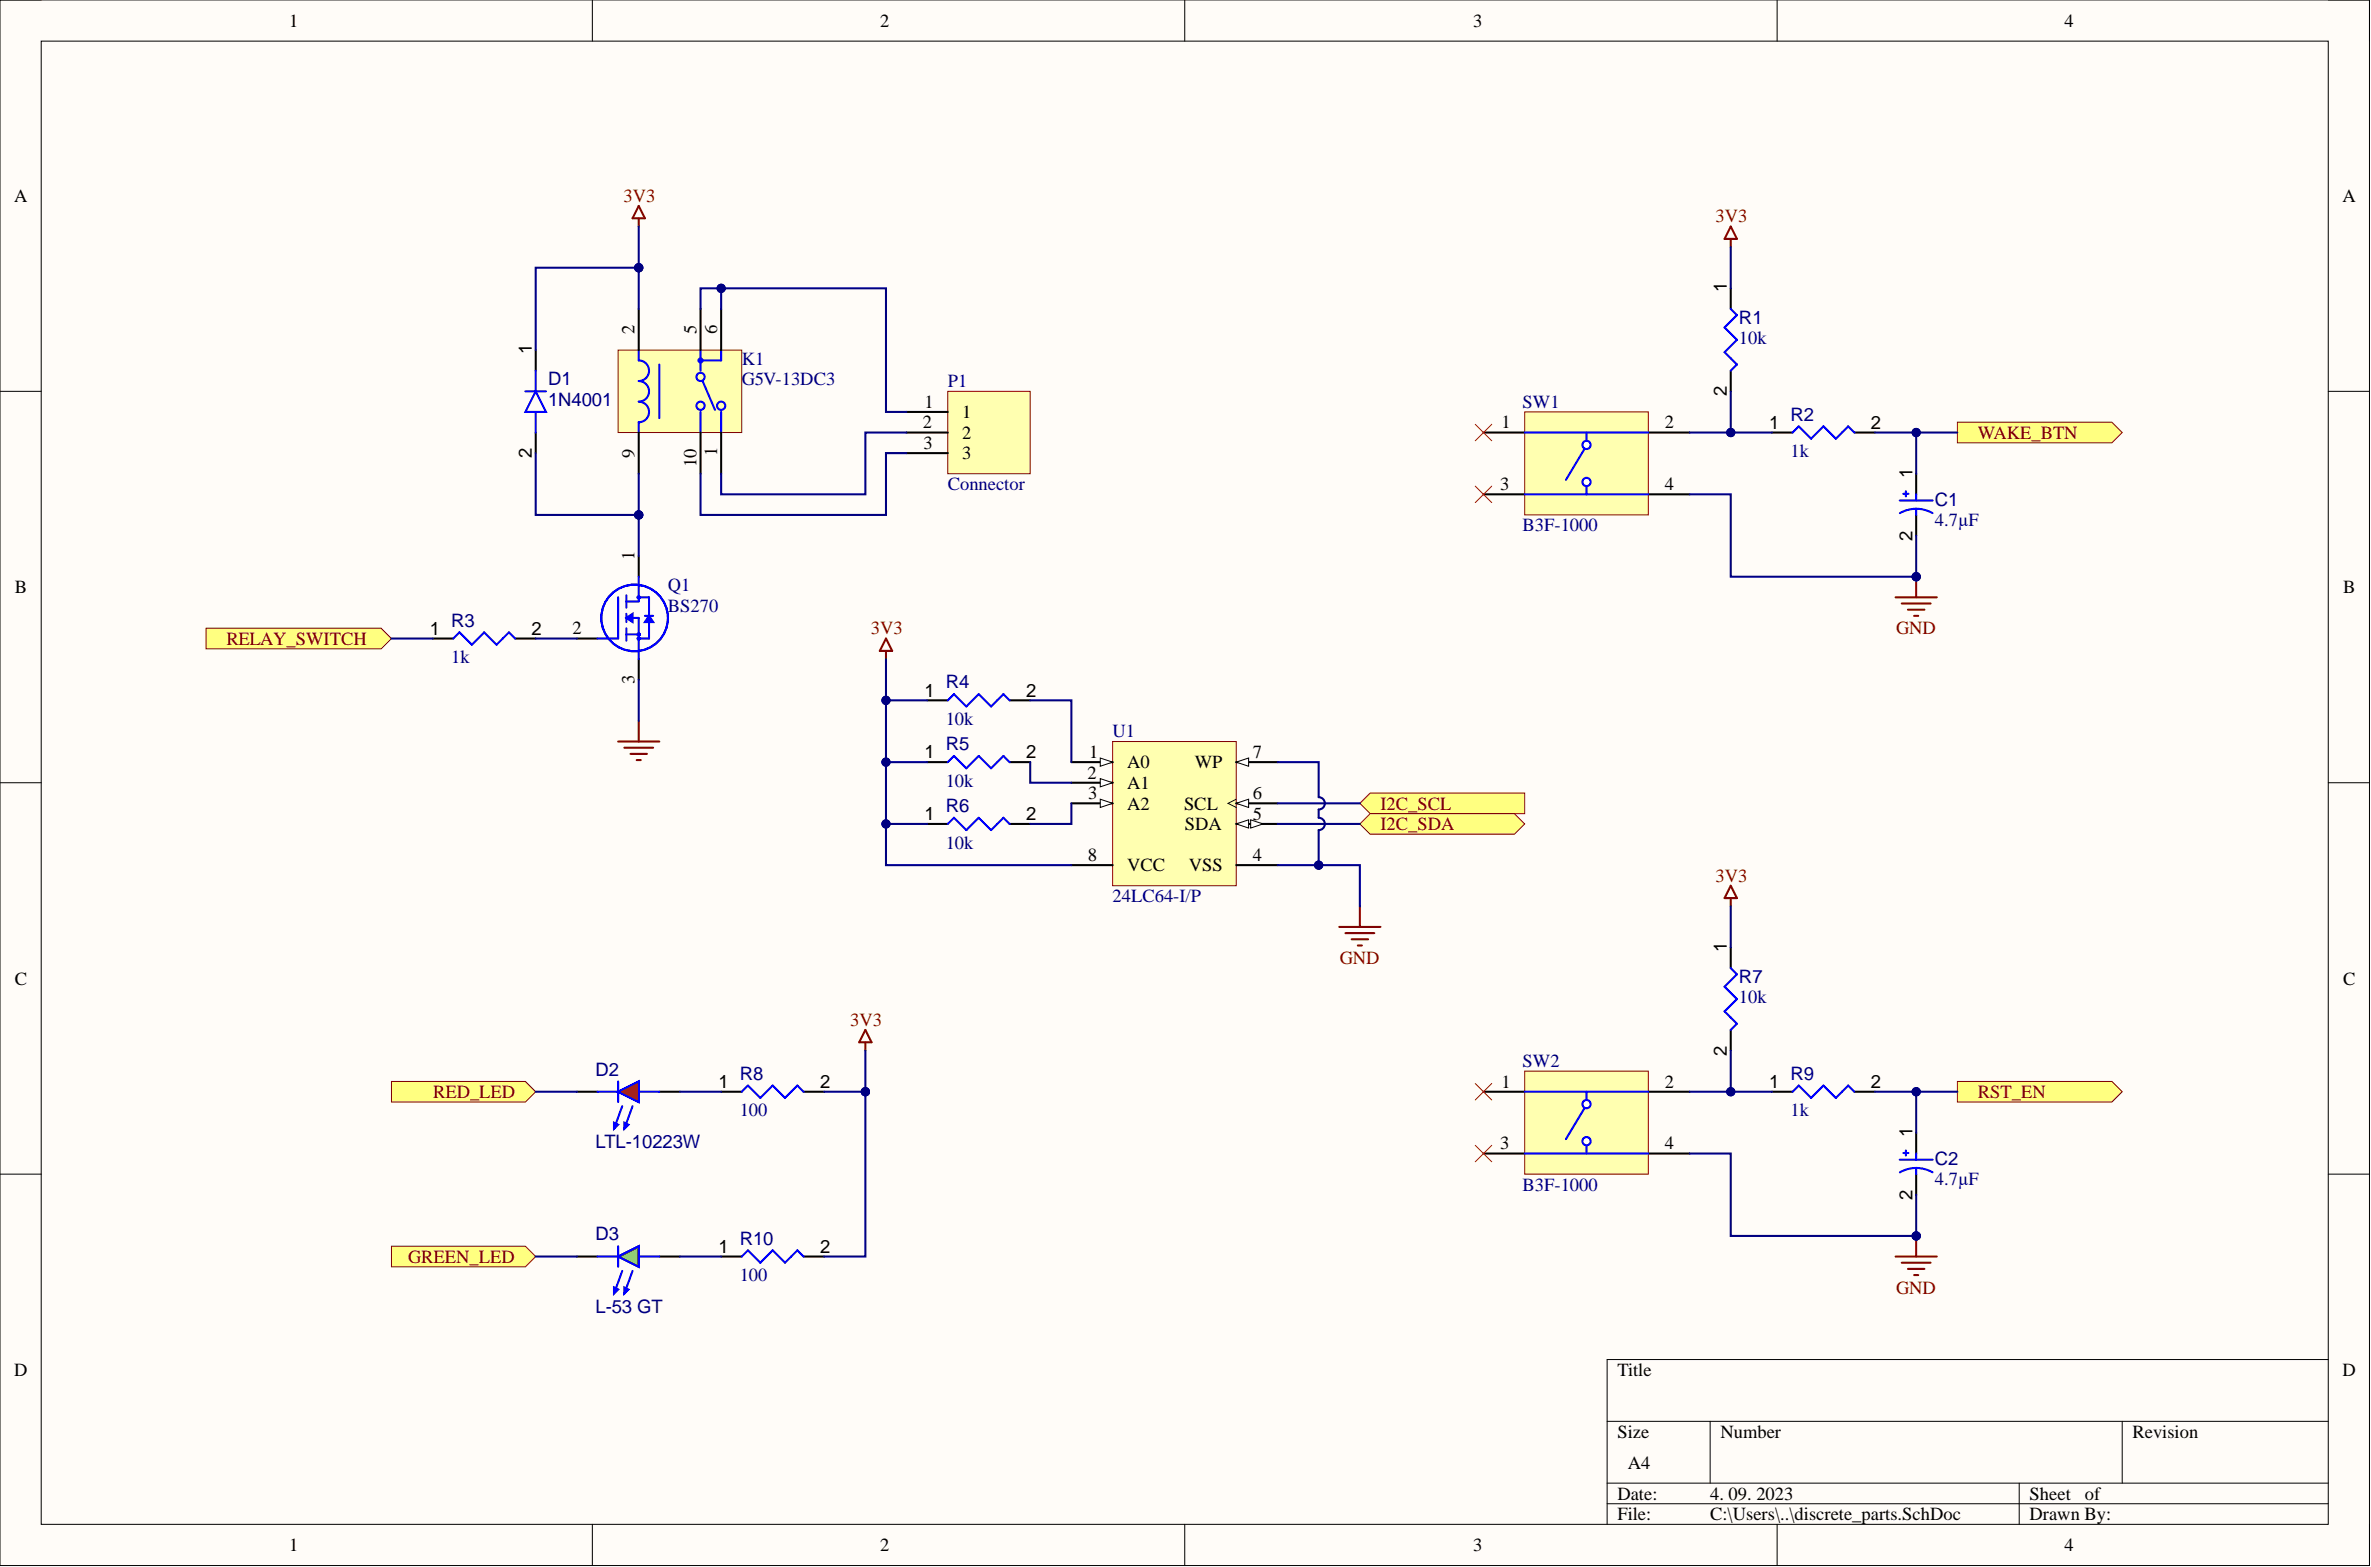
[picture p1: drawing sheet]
<svg xmlns="http://www.w3.org/2000/svg" width="292mm" height="193mm" viewBox="0 0 292 193" stroke-linecap="round" stroke-linejoin="round" font-family="sans-serif">
<defs><g id="words">
<g font-size="2.3">
<text x="35.6" y="3.3">1</text>
<text x="108.4" y="3.3">2</text>
<text x="181.5" y="3.3">3</text>
<text x="254.3" y="3.3">4</text>
<text x="1.7" y="24.9">A</text>
<text x="288.6" y="24.9">A</text>
<text x="78.2" y="41.1" transform="rotate(-90 78.2 41.1)">2</text>
<text x="85.8" y="41.1" transform="rotate(-90 85.8 41.1)">5</text>
<text x="88.3" y="41.1" transform="rotate(-90 88.3 41.1)">6</text>
<text x="212.8" y="36" transform="rotate(-90 212.8 36)">1</text>
<text x="65.5" y="43.6" transform="rotate(-90 65.5 43.6)">1</text>
<text x="113.7" y="52.8">2</text>
<text x="113.9" y="50.2">1</text>
<text x="118.5" y="51.5">1</text>
<text x="185" y="52.8">1</text>
<text x="205.1" y="52.8">2</text>
<text x="212.8" y="48.8" transform="rotate(-90 212.8 48.8)">2</text>
<text x="218" y="52.8">1</text>
<text x="230.5" y="52.8">2</text>
<text x="65.5" y="56.4" transform="rotate(-90 65.5 56.4)">2</text>
<text x="78.2" y="56.4" transform="rotate(-90 78.2 56.4)">9</text>
<text x="85.8" y="57.5" transform="rotate(-90 85.8 57.5)">10</text>
<text x="88.3" y="56.1" transform="rotate(-90 88.3 56.1)">1</text>
<text x="113.8" y="55.3">3</text>
<text x="118.5" y="54">2</text>
<text x="118.5" y="56.6">3</text>
<text x="235.6" y="58.8" transform="rotate(-90 235.6 58.8)">1</text>
<text x="184.8" y="60.4">3</text>
<text x="205.1" y="60.4">4</text>
<text x="78.2" y="69" transform="rotate(-90 78.2 69)">1</text>
<text x="235.6" y="66.6" transform="rotate(-90 235.6 66.6)">2</text>
<text x="1.8" y="73.1">B</text>
<text x="288.7" y="73.1">B</text>
<text x="53" y="78.2">1</text>
<text x="65.5" y="78.2">2</text>
<text x="70.5" y="78.1">2</text>
<text x="78.2" y="84.2" transform="rotate(-90 78.2 84.2)">3</text>
<text x="113.9" y="85.8">1</text>
<text x="126.4" y="85.8">2</text>
<text x="113.9" y="93.4">1</text>
<text x="126.4" y="93.4">2</text>
<text x="134" y="95.9">2</text>
<text x="134.2" y="93.3">1</text>
<text x="138.8" y="94.6">A0</text>
<text x="147.2" y="94.6">WP</text>
<text x="154.3" y="93.3">7</text>
<text x="113.9" y="101">1</text>
<text x="126.4" y="101">2</text>
<text x="134.1" y="98.4">3</text>
<text x="138.8" y="99.7">A2</text>
<text x="138.8" y="97.2">A1</text>
<text x="145.9" y="99.7">SCL</text>
<text x="154.3" y="101">5</text>
<text x="154.3" y="98.4">6</text>
<text x="134" y="106">8</text>
<text x="138.8" y="107.3">VCC</text>
<text x="146" y="102.2">SDA</text>
<text x="146.5" y="107.3">VSS</text>
<text x="154.3" y="106">4</text>
<text x="212.8" y="117.2" transform="rotate(-90 212.8 117.2)">1</text>
<text x="1.8" y="121.3">C</text>
<text x="288.7" y="121.3">C</text>
<text x="212.8" y="130" transform="rotate(-90 212.8 130)">2</text>
<text x="88.5" y="134">1</text>
<text x="101" y="134">2</text>
<text x="185" y="133.9">1</text>
<text x="205.1" y="133.9">2</text>
<text x="218" y="134">1</text>
<text x="230.5" y="134">2</text>
<text x="184.8" y="141.5">3</text>
<text x="205.1" y="141.5">4</text>
<text x="235.6" y="140" transform="rotate(-90 235.6 140)">1</text>
<text x="235.6" y="147.8" transform="rotate(-90 235.6 147.8)">2</text>
<text x="88.5" y="154.3">1</text>
<text x="101" y="154.3">2</text>
<text x="1.7" y="169.5">D</text>
<text x="199.3" y="169.5">Title</text>
<text x="288.6" y="169.5">D</text>
<text x="199.3" y="177.1">Size</text>
<text x="212" y="177.1">Number</text>
<text x="262.7" y="177.1">Revision</text>
<text x="199.3" y="184.7">Date:</text>
<text x="200.5" y="180.9">A4</text>
<text x="210.7" y="184.7">4. 09. 2023</text>
<text x="250" y="184.7">Sheet</text>
<text x="256.9" y="184.7">of</text>
<text x="35.6" y="191">1</text>
<text x="108.4" y="191">2</text>
<text x="181.5" y="191">3</text>
<text x="199.3" y="187.2">File:</text>
<text x="210.7" y="187.2">C:\Users\..\discrete_parts.SchDoc</text>
<text x="250" y="187.2">Drawn By:</text>
<text x="254.3" y="191">4</text>
</g>
<g font-size="2.3" fill="#800000">
<text x="76.8" y="24.9">3V3</text>
<text x="211.4" y="27.4">3V3</text>
<text x="243.7" y="54">WAKE_BTN</text>
<text x="27.9" y="79.4">RELAY_SWITCH</text>
<text x="107.3" y="78.1">3V3</text>
<text x="233.6" y="78.1">GND</text>
<text x="170.1" y="99.7">I2C_SCL</text>
<text x="170.1" y="102.2">I2C_SDA</text>
<text x="211.4" y="108.6">3V3</text>
<text x="165.1" y="118.7">GND</text>
<text x="104.7" y="126.3">3V3</text>
<text x="53.3" y="135.2">RED_LED</text>
<text x="243.7" y="135.2">RST_EN</text>
<text x="50.3" y="155.5">GREEN_LED</text>
<text x="233.6" y="159.3">GND</text>
</g>
<g font-size="2.3" fill="#000080">
<text x="214.2" y="39.9">R1</text>
<text x="67.5" y="47.5">D1</text>
<text x="91.4" y="44.9">K1</text>
<text x="91.4" y="47.4">G5V-13DC3</text>
<text x="116.8" y="47.7">P1</text>
<text x="214.2" y="42.4">10k</text>
<text x="67.5" y="50">1N4001</text>
<text x="187.6" y="50.2">SW1</text>
<text x="220.6" y="51.8">R2</text>
<text x="220.6" y="56.3">1k</text>
<text x="116.8" y="60.4">Connector</text>
<text x="187.6" y="65.4">B3F-1000</text>
<text x="238.4" y="64.8">4.7µF</text>
<text x="238.4" y="62.3">C1</text>
<text x="55.6" y="77.2">R3</text>
<text x="82.3" y="72.8">Q1</text>
<text x="82.3" y="75.3">BS270</text>
<text x="55.6" y="81.7">1k</text>
<text x="116.5" y="89.3">10k</text>
<text x="116.5" y="84.8">R4</text>
<text x="116.5" y="92.4">R5</text>
<text x="137.1" y="90.8">U1</text>
<text x="116.5" y="96.9">10k</text>
<text x="116.5" y="100">R6</text>
<text x="116.5" y="104.5">10k</text>
<text x="137.1" y="111.1">24LC64-I/P</text>
<text x="214.2" y="123.5">10k</text>
<text x="214.2" y="121">R7</text>
<text x="187.6" y="131.4">SW2</text>
<text x="73.4" y="132.5">D2</text>
<text x="91.1" y="137.5">100</text>
<text x="91.1" y="133">R8</text>
<text x="220.6" y="137.5">1k</text>
<text x="220.6" y="133">R9</text>
<text x="73.4" y="141.3">LTL-10223W</text>
<text x="238.4" y="143.5">C2</text>
<text x="187.6" y="146.6">B3F-1000</text>
<text x="238.4" y="146">4.7µF</text>
<text x="73.4" y="152.8">D3</text>
<text x="91.1" y="153.3">R10</text>
<text x="73.4" y="161.6">L-53 GT</text>
<text x="91.1" y="157.8">100</text>
</g>
</g></defs>
<path d="M0 0h291.9v192.8h-291.9z" fill-rule="evenodd" fill="#fffcf8"/>
<path d="M0 0h291.9v192.8h-291.9z" fill="none" stroke="#000" stroke-width=".12"/>
<path d="M5.1 5.1h281.7v182.6h-281.7z" fill-rule="evenodd" fill="#fffcf8"/>
<g fill="none" stroke="#000" stroke-width=".12">
<path d="M0 0h5.1M73 0v5.1M146 0v5.1M218.9 0v5.1M286.8 0h5.1v5.1M5.1 5.1h281.7v182.6h-281.7zM0 48.2h5.1M286.8 48.2h5.1M0 96.4h5.1M286.8 96.4h5.1M0 144.6h5.1M286.8 144.6h5.1"/>
<path d="M198 175h88.8M210.7 175v7.6M261.5 175v7.6M286.8 167.4h-88.8v20.3M73 187.7v5.1M146 187.7v5.1M198 182.6h88.8M198 185.2h88.8M218.9 187.7v5.1M248.8 182.6v5.1M291.9 187.7v5.1"/>
</g>
<path d="M167.5 98.9l1.3-1.2h19v2.5h-19z" fill-rule="evenodd" fill="#ffff80"/>
<path d="M167.5 98.9l1.3-1.2h19v2.5h-19z" fill="none" stroke="#800000" stroke-width=".12"/>
<path d="M167.5 101.5l1.3-1.3h17.8l1.2 1.3-1.2 1.2h-17.8z" fill-rule="evenodd" fill="#ffff80"/>
<path d="M167.5 101.5l1.3-1.3h17.8l1.2 1.3-1.2 1.2h-17.8z" fill="none" stroke="#800000" stroke-width=".12"/>
<path d="M109.1 78.6l.8 1.6h-1.5zM109.1 80.2v1M165 114.1h5.1M165.8 114.9h3.5M166.5 115.7h2M167.3 116.4h.5M167.5 111.6v2.5" fill="none" stroke="#800000" stroke-width=".25"/>
<path d="M116.8 48.2h10.1v10.1h-10.1z" fill-rule="evenodd" fill="#ffffb0"/>
<path d="M116.8 48.2h10.1v10.1h-10.1z" fill="none" stroke="#800000" stroke-width=".12"/>
<path d="M111.7 50.7h5.1M111.7 53.3h5.1M111.7 55.8h5.1M53.3 78.6h2.5M63.5 78.6h2.5" fill="none" stroke="#000" stroke-width=".25"/>
<path d="M76.2 91.3h5M76.9 92.1h3.6M77.7 92.8h2M78.4 93.6h.5M78.7 88.8v2.5" fill="none" stroke="#800000" stroke-width=".25"/>
<path d="M55.8 78.6l.8-.7 1.5 1.5 1.6-1.5 1.5 1.5 1.5-1.5 .8 .7" fill="none" stroke="#00f" stroke-width=".25"/>
<path d="M25.4 77.4h21.6l1.2 1.2-1.2 1.3h-21.6z" fill-rule="evenodd" fill="#ffff80"/>
<path d="M25.4 77.4h21.6l1.2 1.2-1.2 1.3h-21.6z" fill="none" stroke="#800000" stroke-width=".12"/>
<path d="M78.7 25.4l.8 1.5h-1.6zM78.7 26.9v1" fill="none" stroke="#800000" stroke-width=".25"/>
<path d="M88.8 134.4h2.6M99 134.4h2.5M88.8 154.7h2.6M99 154.7h2.5" fill="none" stroke="#000" stroke-width=".25"/>
<path d="M91.4 134.4l.7-.7 1.6 1.5 1.5-1.5 1.5 1.5 1.5-1.5 .8 .7M91.4 154.7l.7-.7 1.6 1.5 1.5-1.5 1.5 1.5 1.5-1.5 .8 .7" fill="none" stroke="#00f" stroke-width=".25"/>
<path d="M48.2 133.2h16.5l1.3 1.2-1.3 1.3h-16.5z" fill-rule="evenodd" fill="#ffff80"/>
<path d="M48.2 133.2h16.5l1.3 1.2-1.3 1.3h-16.5z" fill="none" stroke="#800000" stroke-width=".12"/>
<path d="M48.2 153.5h16.5l1.3 1.2-1.3 1.3h-16.5z" fill-rule="evenodd" fill="#ffff80"/>
<path d="M48.2 153.5h16.5l1.3 1.2-1.3 1.3h-16.5z" fill="none" stroke="#800000" stroke-width=".12"/>
<path d="M182.8 134.4h5M203.1 134.4h5M182.8 142.1h5M203.1 142.1h5" fill="none" stroke="#000" stroke-width=".25"/>
<path d="M187.8 131.9h15.3v12.7h-15.3z" fill-rule="evenodd" fill="#ffffb0"/>
<path d="M187.8 131.9h15.3v12.7h-15.3z" fill="none" stroke="#800000" stroke-width=".12"/>
<path d="M187.8 134.4h15.3M187.8 142.1h15.3M195.5 141v1.1" fill="none" stroke="#00f" stroke-width=".25"/>
<circle cx="195.5" cy="140.5" r=".51" fill="#fff"/>
<circle cx="195.5" cy="140.5" r=".51" fill="none" stroke="#00f" stroke-width=".25"/>
<circle cx="195.5" cy="136" r=".51" fill="#fff"/>
<g fill="none" stroke="#00f" stroke-width=".25">
<path d="M195.2 136.5l-2.3 3.8M195.5 134.4v1.1"/>
<circle cx="195.5" cy="136" r=".51"/>
</g>
<path d="M233.5 154.7h5.1M234.3 155.5h3.5M235.1 156.3h2M235.8 157h.5M236.1 152.2v2.5" fill="none" stroke="#800000" stroke-width=".25"/>
<circle cx="236.1" cy="152.2" r=".51" fill="#000080"/>
<circle cx="236.1" cy="152.2" r=".51" fill="none" stroke="#000080" stroke-width=".12"/>
<path d="M213.2 109.1l.8 1.5h-1.5zM213.2 110.6v1" fill="none" stroke="#800000" stroke-width=".25"/>
<path d="M213.2 116.7v2.5M213.2 126.8v2.6M218.3 134.4h2.5M228.5 134.4h2.5M236.1 139.5v2.6M236.1 144.6v2.5" fill="none" stroke="#000" stroke-width=".25"/>
<path d="M213.2 119.2l.8 .8-1.5 1.5 1.5 1.5-1.5 1.5 1.5 1.6-.8 .7M220.8 134.4l.8-.7 1.5 1.5 1.5-1.5 1.6 1.5 1.5-1.5 .8 .7M234 142.8h4.1M234.5 142h.6M234.8 141.7v.6M236.1 143.8l-.9 .1-1.1 .5M236.1 143.8l.8 .1 1.2 .5M236.1 142.1v.7M236.1 143.8v.8" fill="none" stroke="#00f" stroke-width=".25"/>
<path d="M181.7 133.4l2.1 2.1M183.8 133.4l-2.1 2.1M181.7 141l2.1 2.1M183.8 141l-2.1 2.1" fill="none" stroke="#f00" stroke-width=".12"/>
<path d="M241.1 133.2h19.1l1.3 1.2-1.3 1.3h-19.1z" fill-rule="evenodd" fill="#ffff80"/>
<path d="M241.1 133.2h19.1l1.3 1.2-1.3 1.3h-19.1z" fill="none" stroke="#800000" stroke-width=".12"/>
<path d="M71.1 78.6h2.5M78.7 68.5v2.5M78.7 81.2v2.5" fill="none" stroke="#000" stroke-width=".25"/>
<path d="M76.2 73.6v5M77.2 76.1h1.5v5.1M77.2 78.1h1.5M77.2 73.3v1.5M77.2 75.6v1M77.2 77.4v1.5M78.7 71v3.1h-1.5" fill="none" stroke="#00f" stroke-width=".25"/>
<path d="M77.2 76.1l.7-.5v1z" fill="#00f"/>
<path d="M77.2 76.1l.7-.5v1zM78.7 73.6h1.3v5h-1.3M79.5 75.8h1" fill="none" stroke="#00f" stroke-width=".25"/>
<path d="M80 75.8l.5 .8h-1z" fill="#00f"/>
<g fill="none" stroke="#00f" stroke-width=".25">
<path d="M64.7 48.2h2.6M66 48.2l1.3 2.5h-2.6zM66 45.7v2.5M66 50.7v2.6M73.6 78.6h2.6M80 75.8l.5 .8h-1z"/>
<circle cx="78.2" cy="76.1" r="4.1"/>
<circle cx="78.7" cy="78.6" r=".13"/>
<circle cx="78.7" cy="73.6" r=".13"/>
<circle cx="78.7" cy="78.1" r=".13"/>
</g>
<path d="M66 43.1v2.6M66 53.3v2.5" fill="none" stroke="#000" stroke-width=".25"/>
<path d="M106.6 126.8l.8 1.6h-1.6zM106.6 128.4v1" fill="none" stroke="#800000" stroke-width=".25"/>
<path d="M137.1 91.3h15.2v17.8h-15.2z" fill-rule="evenodd" fill="#ffffb0"/>
<path d="M137.1 91.3h15.2v17.8h-15.2z" fill="none" stroke="#800000" stroke-width=".12"/>
<path d="M132 93.9h5.1" fill="none" stroke="#000" stroke-width=".25"/>
<path d="M135.5 93.3l1.6 .6-1.6 .5z" fill="#f8fcff"/>
<path d="M135.5 93.3l1.6 .6-1.6 .5z" fill="none" stroke="#000" stroke-width=".12"/>
<path d="M152.3 101.5h5.1" fill="none" stroke="#000" stroke-width=".25"/>
<path d="M152.3 101.5l1.5-.5v1z" fill="#f8fcff"/>
<path d="M152.3 101.5l1.5-.5v1z" fill="none" stroke="#000" stroke-width=".12"/>
<path d="M154.1 101l1.5 .5-1.5 .5z" fill="#f8fcff"/>
<path d="M154.1 101l1.5 .5-1.5 .5z" fill="none" stroke="#000" stroke-width=".12"/>
<path d="M132 98.9h5.1" fill="none" stroke="#000" stroke-width=".25"/>
<path d="M135.5 98.4l1.6 .5-1.6 .5z" fill="#f8fcff"/>
<path d="M135.5 98.4l1.6 .5-1.6 .5z" fill="none" stroke="#000" stroke-width=".12"/>
<path d="M132 96.4h5.1" fill="none" stroke="#000" stroke-width=".25"/>
<path d="M135.5 95.9l1.6 .5-1.6 .5z" fill="#f8fcff"/>
<path d="M135.5 95.9l1.6 .5-1.6 .5z" fill="none" stroke="#000" stroke-width=".12"/>
<path d="M152.3 93.9h5.1" fill="none" stroke="#000" stroke-width=".25"/>
<path d="M152.3 93.9l1.5-.6v1.1z" fill="#f8fcff"/>
<path d="M152.3 93.9l1.5-.6v1.1z" fill="none" stroke="#000" stroke-width=".12"/>
<path d="M152.3 98.9h5.1M152.3 106.5h5.1" fill="none" stroke="#000" stroke-width=".25"/>
<path d="M152.3 98.9l1.5-.5v1z" fill="#f8fcff"/>
<path d="M152.3 98.9l1.5-.5v1zM152.3 98.4l-1 .5 1 .5" fill="none" stroke="#000" stroke-width=".12"/>
<path d="M132 106.5h5.1" fill="none" stroke="#000" stroke-width=".25"/>
<path d="M76.2 43.1h15.2v10.2h-15.2z" fill-rule="evenodd" fill="#ffffb0"/>
<path d="M76.2 43.1h15.2v10.2h-15.2z" fill="none" stroke="#800000" stroke-width=".12"/>
<g fill="none" stroke="#00f" stroke-width=".25">
<path d="M78.7 43.1v1.3a1.27 1.27 0 0 1 1.3 1.3 1.27 1.27 0 0 1-1.3 1.2 1.27 1.27 0 0 1 1.3 1.3 1.27 1.27 0 0 1-1.3 1.3 1.27 1.27 0 0 1 1.3 1.2 1.27 1.27 0 0 1-1.3 1.3v1.3M81.2 44.9v6.6M86.3 43.1v2.6M86.3 50.7v2.6M86.6 46.9l1.5 3.6M88.8 43.1v1.3h-2.5M88.8 50.7v2.6M73.6 154.7h2.6M76.2 154.7l2.5-1.2v2.5zM76.2 153.5v2.5M76.7 156.5l-1.1 2.8M77.9 156.5l-1 2.8"/>
<path d="M78.7 154.7h2.5"/>
<circle cx="86.3" cy="46.4" r=".51"/>
<circle cx="86.3" cy="50" r=".51"/>
<circle cx="86.3" cy="44.4" r=".25"/>
<circle cx="88.8" cy="50" r=".51"/>
</g>
<path d="M78.7 38v5.1M86.3 38v5.1M88.8 38v5.1M78.7 53.3v5M86.3 53.3v5M88.8 53.3v5M71.1 154.7h2.5M81.2 154.7h2.6" fill="none" stroke="#000" stroke-width=".25"/>
<path d="M76.9 158.5l.5 .3-.5 .5z" fill="#00f"/>
<path d="M76.9 158.5l.5 .3-.5 .5z" fill="none" stroke="#00f" stroke-width=".25"/>
<path d="M75.6 158.5l.6 .3-.6 .5z" fill="#00f"/>
<path d="M75.6 158.5l.6 .3-.6 .5z" fill="none" stroke="#00f" stroke-width=".25"/>
<path d="M76.2 154.7l2.5-1.2v2.5z" fill="#0f0"/>
<path d="M73.6 134.4h2.6M76.2 134.4l2.5-1.2v2.5zM76.2 133.2v2.5M76.7 136.2l-1.1 2.8M77.9 136.2l-1 2.8M78.7 134.4h2.5M76.2 154.7l2.5-1.2v2.5z" fill="none" stroke="#00f" stroke-width=".25"/>
<path d="M71.1 134.4h2.5M81.2 134.4h2.6" fill="none" stroke="#000" stroke-width=".25"/>
<path d="M76.9 138.2l.5 .3-.5 .5z" fill="#00f"/>
<path d="M76.9 138.2l.5 .3-.5 .5z" fill="none" stroke="#00f" stroke-width=".25"/>
<path d="M75.6 138.2l.6 .3-.6 .5z" fill="#00f"/>
<path d="M75.6 138.2l.6 .3-.6 .5z" fill="none" stroke="#00f" stroke-width=".25"/>
<path d="M76.2 134.4l2.5-1.2v2.5z" fill="#f00"/>
<path d="M76.2 134.4l2.5-1.2v2.5z" fill="none" stroke="#00f" stroke-width=".25"/>
<path d="M182.8 53.3h5M203.1 53.3h5M182.8 60.9h5M203.1 60.9h5" fill="none" stroke="#000" stroke-width=".25"/>
<path d="M187.8 50.7h15.3v12.7h-15.3z" fill-rule="evenodd" fill="#ffffb0"/>
<path d="M187.8 50.7h15.3v12.7h-15.3z" fill="none" stroke="#800000" stroke-width=".12"/>
<path d="M187.8 53.3h15.3M195.5 59.9v1M187.8 60.9h15.3" fill="none" stroke="#00f" stroke-width=".25"/>
<circle cx="195.5" cy="59.4" r=".51" fill="#fff"/>
<circle cx="195.5" cy="59.4" r=".51" fill="none" stroke="#00f" stroke-width=".25"/>
<circle cx="195.5" cy="54.8" r=".51" fill="#fff"/>
<g fill="none" stroke="#00f" stroke-width=".25">
<path d="M195.2 55.3l-2.3 3.8M195.5 53.3v1"/>
<circle cx="195.5" cy="54.8" r=".51"/>
</g>
<path d="M233.5 73.6h5.1M234.3 74.3h3.5M235.1 75.1h2M235.8 75.8h.5M236.1 71v2.6" fill="none" stroke="#800000" stroke-width=".25"/>
<circle cx="236.1" cy="71" r=".51" fill="#000080"/>
<circle cx="236.1" cy="71" r=".51" fill="none" stroke="#000080" stroke-width=".12"/>
<path d="M213.2 27.9l.8 1.5h-1.5zM213.2 29.4v1" fill="none" stroke="#800000" stroke-width=".25"/>
<path d="M213.2 35.5v2.5M213.2 45.7v2.5M218.3 53.3h2.5M228.5 53.3h2.5M236.1 58.3v2.6M236.1 63.4v2.5" fill="none" stroke="#000" stroke-width=".25"/>
<path d="M213.2 38l.8 .8-1.5 1.5 1.5 1.5-1.5 1.6 1.5 1.5-.8 .8M220.8 53.3l.8-.8 1.5 1.5 1.5-1.5 1.6 1.5 1.5-1.5 .8 .8M234 61.6h4.1M234.5 60.8h.6M234.8 60.5v.6M236.1 62.7h-.9l-1.1 .5M236.1 62.7h.8l1.2 .5M236.1 60.9v.7M236.1 62.7v.7" fill="none" stroke="#00f" stroke-width=".25"/>
<path d="M181.7 52.2l2.1 2.1M181.7 59.9l2.1 2M183.8 52.2l-2.1 2.1M183.8 59.9l-2.1 2" fill="none" stroke="#f00" stroke-width=".12"/>
<path d="M241.1 52h19.1l1.3 1.3-1.3 1.2h-19.1z" fill-rule="evenodd" fill="#ffff80"/>
<path d="M241.1 52h19.1l1.3 1.3-1.3 1.2h-19.1z" fill="none" stroke="#800000" stroke-width=".12"/>
<path d="M114.2 86.2h2.6M114.2 93.9h2.6M124.4 86.2h2.5M124.4 93.9h2.5M114.2 101.5h2.6M124.4 101.5h2.5" fill="none" stroke="#000" stroke-width=".25"/>
<path d="M116.8 86.2l.7-.7 1.5 1.5 1.6-1.5 1.5 1.5 1.5-1.5 .8 .7M116.8 93.9l.7-.8 1.5 1.5 1.6-1.5 1.5 1.5 1.5-1.5 .8 .8M116.8 101.5l.7-.8 1.5 1.5 1.6-1.5 1.5 1.5 1.5-1.5 .8 .8" fill="none" stroke="#00f" stroke-width=".25"/>
<path d="M157.4 93.9h5.1v4.3a.76 .76 0 0 1 .7 .7 .76 .76 0 0 1-.7 .8v1a.76 .76 0 0 1 .7 .8 .76 .76 0 0 1-.7 .7v4.3M157.4 98.9h10.1M157.4 101.5h10.1" fill="none" stroke="#000080" stroke-width=".25"/>
<circle cx="162.5" cy="106.5" r=".51" fill="#000080"/>
<circle cx="162.5" cy="106.5" r=".51" fill="none" stroke="#000080" stroke-width=".12"/>
<path d="M109.1 81.2v25.3h22.9" fill="none" stroke="#000080" stroke-width=".25"/>
<circle cx="109.1" cy="101.5" r=".51" fill="#000080"/>
<circle cx="109.1" cy="101.5" r=".51" fill="none" stroke="#000080" stroke-width=".12"/>
<circle cx="109.1" cy="93.9" r=".51" fill="#000080"/>
<circle cx="109.1" cy="93.9" r=".51" fill="none" stroke="#000080" stroke-width=".12"/>
<circle cx="109.1" cy="86.2" r=".51" fill="#000080"/>
<circle cx="109.1" cy="86.2" r=".51" fill="none" stroke="#000080" stroke-width=".12"/>
<path d="M78.7 27.9v5.1M48.2 78.6h5.1" fill="none" stroke="#000080" stroke-width=".25"/>
<circle cx="78.7" cy="33" r=".51" fill="#000080"/>
<circle cx="78.7" cy="33" r=".51" fill="none" stroke="#000080" stroke-width=".12"/>
<path d="M106.6 134.4v20.3h-5.1" fill="none" stroke="#000080" stroke-width=".25"/>
<circle cx="106.6" cy="134.4" r=".51" fill="#000080"/>
<circle cx="106.6" cy="134.4" r=".51" fill="none" stroke="#000080" stroke-width=".12"/>
<path d="M213.2 129.4v5" fill="none" stroke="#000080" stroke-width=".25"/>
<circle cx="213.2" cy="134.4" r=".51" fill="#000080"/>
<circle cx="213.2" cy="134.4" r=".51" fill="none" stroke="#000080" stroke-width=".12"/>
<path d="M213.2 111.6v5.1M231 134.4h5.1v5.1" fill="none" stroke="#000080" stroke-width=".25"/>
<circle cx="236.1" cy="134.4" r=".51" fill="#000080"/>
<circle cx="236.1" cy="134.4" r=".51" fill="none" stroke="#000080" stroke-width=".12"/>
<path d="M236.1 147.1v5.1" fill="none" stroke="#000080" stroke-width=".25"/>
<circle cx="236.1" cy="152.2" r=".51" fill="#000080"/>
<circle cx="236.1" cy="152.2" r=".51" fill="none" stroke="#000080" stroke-width=".12"/>
<path d="M208.1 142.1h5.1v10.1h22.9" fill="none" stroke="#000080" stroke-width=".25"/>
<circle cx="236.1" cy="152.2" r=".51" fill="#000080"/>
<circle cx="236.1" cy="152.2" r=".51" fill="none" stroke="#000080" stroke-width=".12"/>
<path d="M236.1 134.4h5" fill="none" stroke="#000080" stroke-width=".25"/>
<circle cx="236.1" cy="134.4" r=".51" fill="#000080"/>
<circle cx="236.1" cy="134.4" r=".51" fill="none" stroke="#000080" stroke-width=".12"/>
<path d="M101.5 134.4h5.1" fill="none" stroke="#000080" stroke-width=".25"/>
<circle cx="106.6" cy="134.4" r=".51" fill="#000080"/>
<circle cx="106.6" cy="134.4" r=".51" fill="none" stroke="#000080" stroke-width=".12"/>
<path d="M78.7 63.4v5.1" fill="none" stroke="#000080" stroke-width=".25"/>
<circle cx="78.7" cy="63.4" r=".51" fill="#000080"/>
<circle cx="78.7" cy="63.4" r=".51" fill="none" stroke="#000080" stroke-width=".12"/>
<path d="M66 78.6h5.1M78.7 83.7v5.1M106.6 129.4v5" fill="none" stroke="#000080" stroke-width=".25"/>
<circle cx="106.6" cy="134.4" r=".51" fill="#000080"/>
<circle cx="106.6" cy="134.4" r=".51" fill="none" stroke="#000080" stroke-width=".12"/>
<path d="M78.7 33h-12.7v10.1" fill="none" stroke="#000080" stroke-width=".25"/>
<circle cx="78.7" cy="33" r=".51" fill="#000080"/>
<circle cx="78.7" cy="33" r=".51" fill="none" stroke="#000080" stroke-width=".12"/>
<path d="M66 55.8v7.6h12.7" fill="none" stroke="#000080" stroke-width=".25"/>
<circle cx="78.7" cy="63.4" r=".51" fill="#000080"/>
<circle cx="78.7" cy="63.4" r=".51" fill="none" stroke="#000080" stroke-width=".12"/>
<path d="M78.7 33v5" fill="none" stroke="#000080" stroke-width=".25"/>
<circle cx="78.7" cy="33" r=".51" fill="#000080"/>
<circle cx="78.7" cy="33" r=".51" fill="none" stroke="#000080" stroke-width=".12"/>
<path d="M78.7 58.3v5.1" fill="none" stroke="#000080" stroke-width=".25"/>
<circle cx="78.7" cy="63.4" r=".51" fill="#000080"/>
<circle cx="78.7" cy="63.4" r=".51" fill="none" stroke="#000080" stroke-width=".12"/>
<path d="M88.8 38v-2.5h20.3v15.2h2.6M111.7 55.8h-2.6v7.6h-22.8v-5.1M111.7 53.3h-5.1v7.6h-17.8v-2.6" fill="none" stroke="#000080" stroke-width=".25"/>
<circle cx="88.8" cy="35.5" r=".51" fill="#000080"/>
<circle cx="88.8" cy="35.5" r=".51" fill="none" stroke="#000080" stroke-width=".12"/>
<path d="M88.8 35.5h-2.5v2.5" fill="none" stroke="#000080" stroke-width=".25"/>
<circle cx="88.8" cy="35.5" r=".51" fill="#000080"/>
<circle cx="88.8" cy="35.5" r=".51" fill="none" stroke="#000080" stroke-width=".12"/>
<path d="M213.2 48.2v5.1M66 134.4h5.1M83.8 134.4h5M66 154.7h5.1M83.8 154.7h5" fill="none" stroke="#000080" stroke-width=".25"/>
<circle cx="213.2" cy="53.3" r=".51" fill="#000080"/>
<circle cx="213.2" cy="53.3" r=".51" fill="none" stroke="#000080" stroke-width=".12"/>
<path d="M213.2 30.4v5.1M231 53.3h5.1v5" fill="none" stroke="#000080" stroke-width=".25"/>
<circle cx="236.1" cy="53.3" r=".51" fill="#000080"/>
<circle cx="236.1" cy="53.3" r=".51" fill="none" stroke="#000080" stroke-width=".12"/>
<path d="M236.1 65.9v5.1" fill="none" stroke="#000080" stroke-width=".25"/>
<circle cx="236.1" cy="71" r=".51" fill="#000080"/>
<circle cx="236.1" cy="71" r=".51" fill="none" stroke="#000080" stroke-width=".12"/>
<path d="M208.1 60.9h5.1v10.1h22.9" fill="none" stroke="#000080" stroke-width=".25"/>
<circle cx="236.1" cy="71" r=".51" fill="#000080"/>
<circle cx="236.1" cy="71" r=".51" fill="none" stroke="#000080" stroke-width=".12"/>
<path d="M236.1 53.3h5" fill="none" stroke="#000080" stroke-width=".25"/>
<circle cx="236.1" cy="53.3" r=".51" fill="#000080"/>
<circle cx="236.1" cy="53.3" r=".51" fill="none" stroke="#000080" stroke-width=".12"/>
<path d="M208.1 134.4h10.2" fill="none" stroke="#000080" stroke-width=".25"/>
<circle cx="213.2" cy="134.4" r=".51" fill="#000080"/>
<circle cx="213.2" cy="134.4" r=".51" fill="none" stroke="#000080" stroke-width=".12"/>
<path d="M208.1 53.3h10.2" fill="none" stroke="#000080" stroke-width=".25"/>
<circle cx="213.2" cy="53.3" r=".51" fill="#000080"/>
<circle cx="213.2" cy="53.3" r=".51" fill="none" stroke="#000080" stroke-width=".12"/>
<path d="M157.4 106.5h10.1v5.1" fill="none" stroke="#000080" stroke-width=".25"/>
<circle cx="162.5" cy="106.5" r=".51" fill="#000080"/>
<circle cx="162.5" cy="106.5" r=".51" fill="none" stroke="#000080" stroke-width=".12"/>
<path d="M109.1 86.2h5.1M126.9 93.9v2.5h5.1M126.9 86.2h5.1v7.7M132 98.9v2.6h-5.1" fill="none" stroke="#000080" stroke-width=".25"/>
<circle cx="109.1" cy="86.2" r=".51" fill="#000080"/>
<circle cx="109.1" cy="86.2" r=".51" fill="none" stroke="#000080" stroke-width=".12"/>
<path d="M109.1 93.9h5.1" fill="none" stroke="#000080" stroke-width=".25"/>
<circle cx="109.1" cy="93.9" r=".51" fill="#000080"/>
<circle cx="109.1" cy="93.9" r=".51" fill="none" stroke="#000080" stroke-width=".12"/>
<path d="M109.1 101.5h5.1" fill="none" stroke="#000080" stroke-width=".25"/>
<circle cx="109.1" cy="101.5" r=".51" fill="#000080"/>
<circle cx="109.1" cy="101.5" r=".51" fill="none" stroke="#000080" stroke-width=".12"/>
<use href="#words"/>
</svg>
